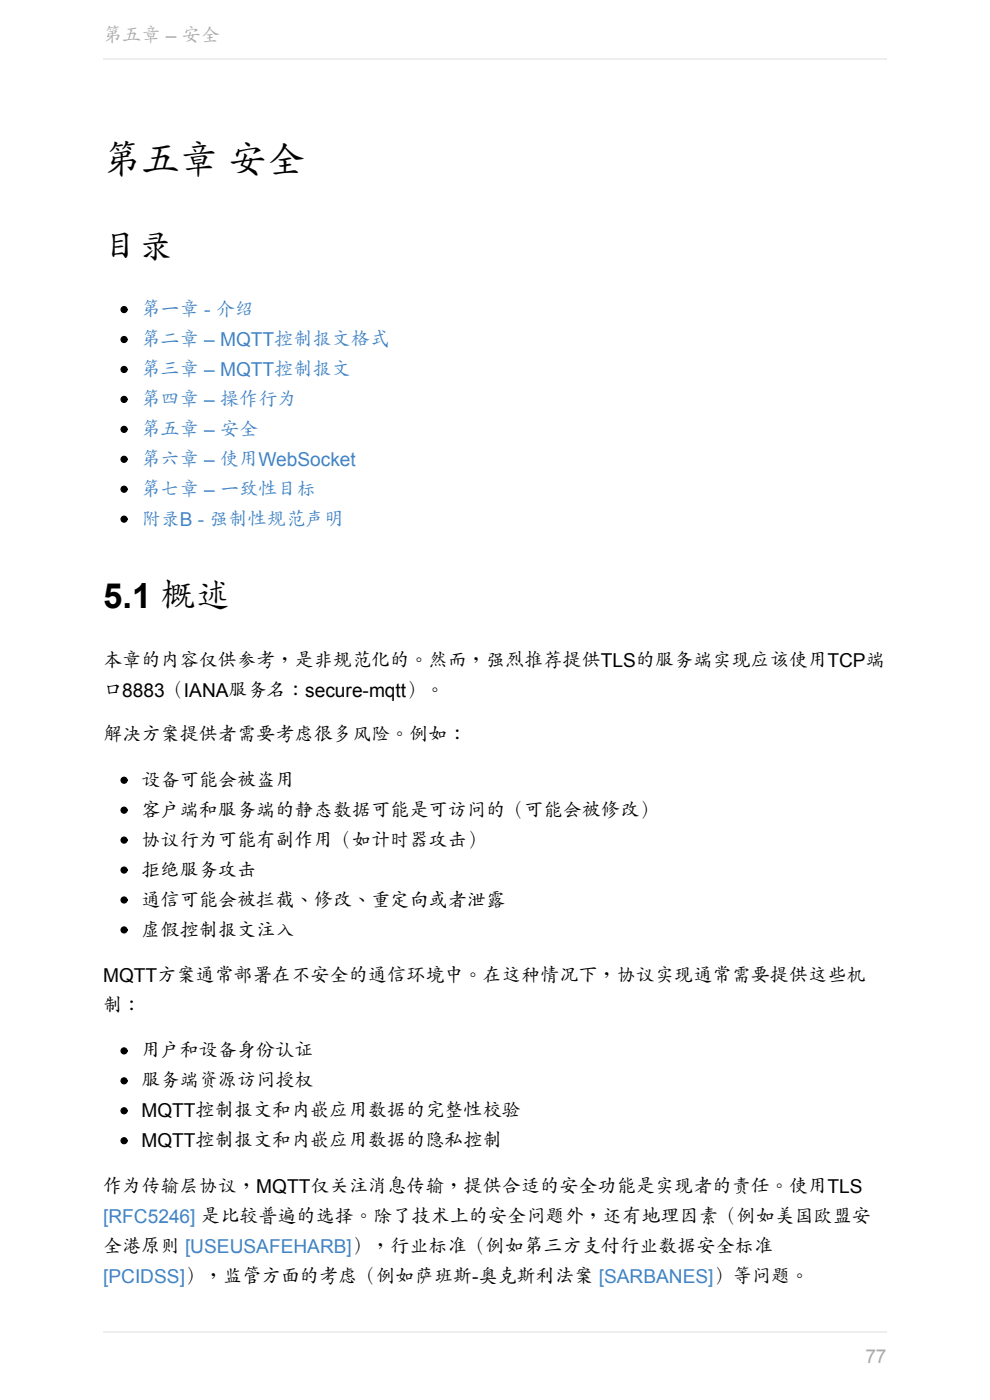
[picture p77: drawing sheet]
<svg xmlns="http://www.w3.org/2000/svg" width="210mm" height="297mm" viewBox="0 0 210 297" stroke-linecap="round" stroke-linejoin="round" font-family="sans-serif">
<defs><g id="words">
<text font-size="8.1" x="21.9" y="36.8">第五章 安全</text>
<g font-size="7.4">
<text x="21.9" y="54.9">目录</text>
<text x="21.9" y="129.1">5.1 概述</text>
</g>
<g font-size="4.1" fill="#aaa">
<text x="21.9" y="8.9">第五章 – 安全</text>
<text x="183.6" y="289.1">77</text>
</g>
<g font-size="4.1" fill="#4183c4">
<text x="30" y="67.1">第一章 - 介绍</text>
<text x="30" y="73.4">第二章 – MQTT控制报文格式</text>
<text x="30" y="79.8">第三章 – MQTT控制报文</text>
<text x="30" y="86.1">第四章 – 操作行为</text>
<text x="30" y="92.5">第五章 – 安全</text>
<text x="30" y="98.8">第六章 – 使用WebSocket</text>
<text x="30" y="105.2">第七章 – 一致性目标</text>
<text x="30" y="111.5">附录B - 强制性规范声明</text>
<text x="21.9" y="259.4">[RFC5246] 是比较普遍的选择。除了技术上的安全问题外，还有地理因素（例如美国欧盟安</text>
<text x="21.9" y="272.1">[PCIDSS]），监管方面的考虑（例如萨班斯-奥克斯利法案 [SARBANES]）等问题。</text>
</g>
<g font-size="4.1">
<text x="21.9" y="141.5">本章的内容仅供参考，是非规范化的。然而，强烈推荐提供TLS的服务端实现应该使用TCP端</text>
<text x="21.9" y="147.9">口8883（IANA服务名：secure-mqtt）。</text>
<text x="21.9" y="157.3">解决方案提供者需要考虑很多风险。例如：</text>
<text x="30" y="166.9">设备可能会被盗用</text>
<text x="30" y="173.3">客户端和服务端的静态数据可能是可访问的（可能会被修改）</text>
<text x="30" y="179.6">协议行为可能有副作用（如计时器攻击）</text>
<text x="30" y="186">拒绝服务攻击</text>
<text x="30" y="192.3">通信可能会被拦截、修改、重定向或者泄露</text>
<text x="30" y="198.7">虚假控制报文注入</text>
<text x="21.9" y="208.3">MQTT方案通常部署在不安全的通信环境中。在这种情况下，协议实现通常需要提供这些机</text>
<text x="21.9" y="214.7">制：</text>
<text x="30" y="224.3">用户和设备身份认证</text>
<text x="30" y="230.7">服务端资源访问授权</text>
<text x="30" y="237">MQTT控制报文和内嵌应用数据的完整性校验</text>
<text x="30" y="243.4">MQTT控制报文和内嵌应用数据的隐私控制</text>
<text x="21.9" y="253">作为传输层协议，MQTT仅关注消息传输，提供合适的安全功能是实现者的责任。使用TLS</text>
<text x="21.9" y="265.8">全港原则 [USEUSAFEHARB]），行业标准（例如第三方支付行业数据安全标准</text>
</g>
</g></defs>
<g fill="#000" stroke="#000" stroke-width=".25">
<circle cx="26.3" cy="65.7" r=".63"/>
<circle cx="26.3" cy="78.4" r=".63"/>
<circle cx="26.3" cy="72" r=".63"/>
<circle cx="26.3" cy="97.4" r=".63"/>
<circle cx="26.3" cy="84.7" r=".63"/>
<circle cx="26.3" cy="91.1" r=".63"/>
<circle cx="26.3" cy="103.8" r=".63"/>
<circle cx="26.3" cy="110.1" r=".63"/>
<circle cx="26.3" cy="178.2" r=".63"/>
<circle cx="26.3" cy="165.5" r=".63"/>
<circle cx="26.3" cy="171.9" r=".63"/>
<circle cx="26.3" cy="184.6" r=".63"/>
<circle cx="26.3" cy="190.9" r=".63"/>
<circle cx="26.3" cy="197.3" r=".63"/>
<circle cx="26.3" cy="235.6" r=".63"/>
<circle cx="26.3" cy="229.3" r=".63"/>
<circle cx="26.3" cy="222.9" r=".63"/>
<circle cx="26.3" cy="242" r=".63"/>
</g>
<path d="M21.9 12.6h166.2M21.9 282.6h166.2" fill="none" stroke="#eee" stroke-width=".25"/>
<use href="#words"/>
</svg>
